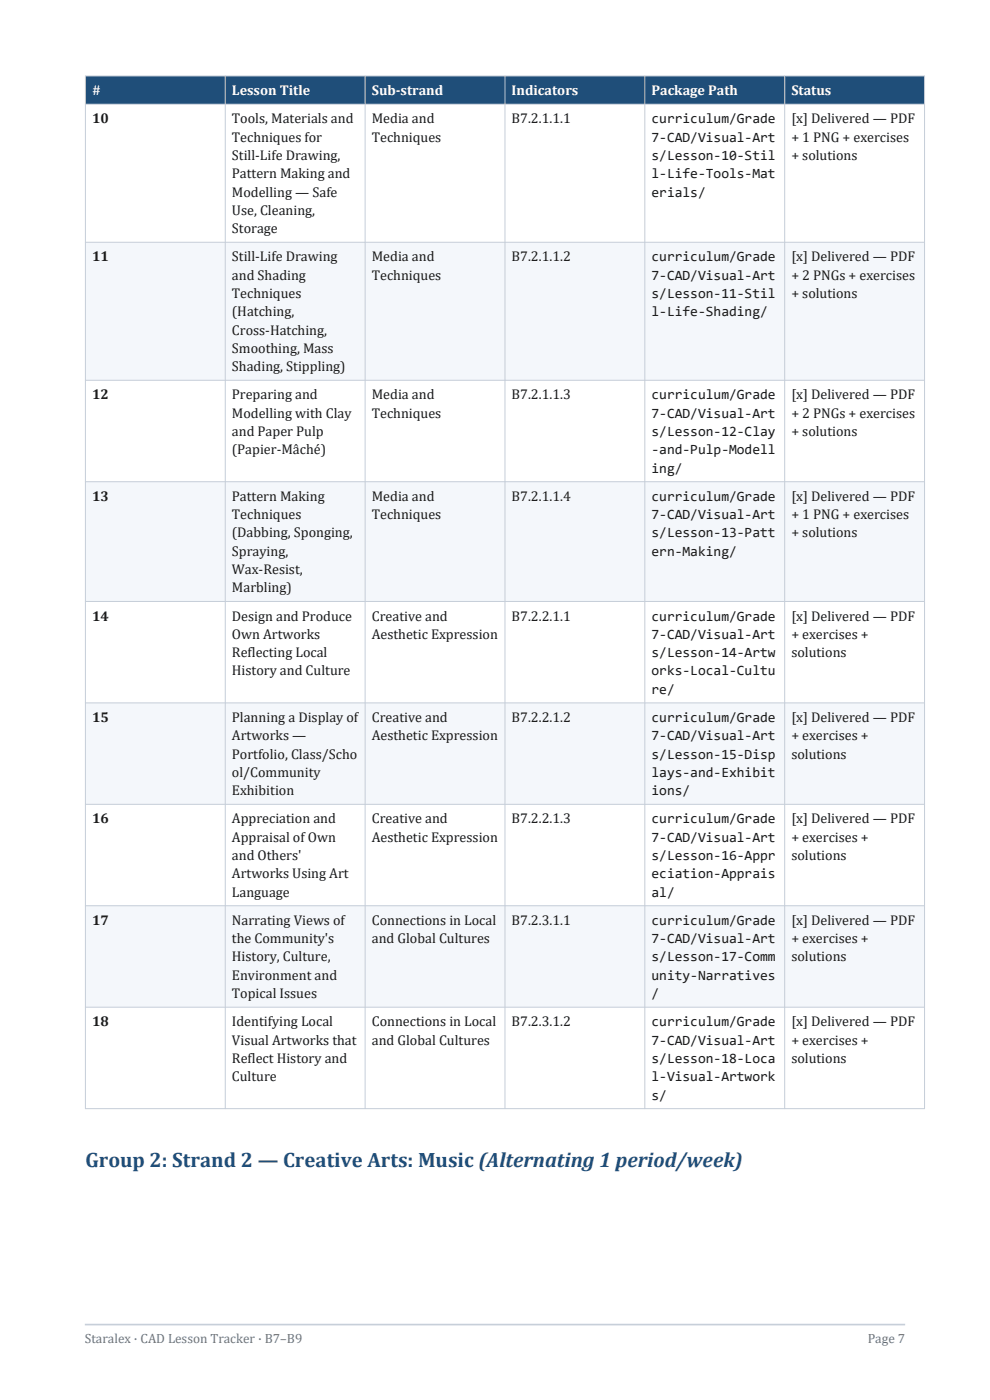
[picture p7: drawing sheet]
<svg xmlns="http://www.w3.org/2000/svg" width="210mm" height="297mm" viewBox="0 0 210 297" stroke-linecap="round" stroke-linejoin="round" font-family="sans-serif">
<defs><g id="words">
<text font-size="4.4" fill="#1f4e79" x="18.1" y="247.5">Group 2: Strand 2 — Creative Arts: Music (Alternating 1 period/week)</text>
<g font-size="3" fill="#fff">
<text x="19.5" y="20.2">#</text>
<text x="49.2" y="20.2">Lesson Title</text>
<text x="78.9" y="20.2">Sub-strand</text>
<text x="108.5" y="20.2">Indicators</text>
<text x="138.2" y="20.2">Package Path</text>
<text x="167.9" y="20.2">Status</text>
</g>
<g font-size="3" fill="#1a1a1a">
<text x="19.5" y="26.2">10</text>
<text x="49.2" y="26.2">Tools, Materials and</text>
<text x="78.9" y="26.2">Media and</text>
<text x="108.5" y="26.2">B7.2.1.1.1</text>
<text x="138.2" y="26.2">curriculum/Grade</text>
<text x="167.9" y="26.2">[x] Delivered — PDF</text>
<text x="49.2" y="30.1">Techniques for</text>
<text x="49.2" y="33.9">Still-Life Drawing,</text>
<text x="78.9" y="30.1">Techniques</text>
<text x="138.2" y="30.1">7-CAD/Visual-Art</text>
<text x="138.2" y="33.9">s/Lesson-10-Stil</text>
<text x="167.9" y="30.1">+ 1 PNG + exercises</text>
<text x="167.9" y="33.9">+ solutions</text>
<text x="49.2" y="37.8">Pattern Making and</text>
<text x="49.2" y="41.7">Modelling — Safe</text>
<text x="138.2" y="37.8">l-Life-Tools-Mat</text>
<text x="138.2" y="41.7">erials/</text>
<text x="49.2" y="45.6">Use, Cleaning,</text>
<text x="49.2" y="49.5">Storage</text>
<text x="19.5" y="55.5">11</text>
<text x="49.2" y="55.5">Still-Life Drawing</text>
<text x="49.2" y="59.3">and Shading</text>
<text x="78.9" y="55.5">Media and</text>
<text x="78.9" y="59.3">Techniques</text>
<text x="108.5" y="55.5">B7.2.1.1.2</text>
<text x="138.2" y="55.5">curriculum/Grade</text>
<text x="138.2" y="59.3">7-CAD/Visual-Art</text>
<text x="167.9" y="55.5">[x] Delivered — PDF</text>
<text x="167.9" y="59.3">+ 2 PNGs + exercises</text>
<text x="49.2" y="63.2">Techniques</text>
<text x="138.2" y="63.2">s/Lesson-11-Stil</text>
<text x="167.9" y="63.2">+ solutions</text>
<text x="49.2" y="67.1">(Hatching,</text>
<text x="49.2" y="71">Cross-Hatching,</text>
<text x="138.2" y="67.1">l-Life-Shading/</text>
<text x="49.2" y="74.9">Smoothing, Mass</text>
<text x="49.2" y="78.7">Shading, Stippling)</text>
<text x="19.5" y="84.7">12</text>
<text x="49.2" y="84.7">Preparing and</text>
<text x="49.2" y="88.6">Modelling with Clay</text>
<text x="78.9" y="84.7">Media and</text>
<text x="78.9" y="88.6">Techniques</text>
<text x="108.5" y="84.7">B7.2.1.1.3</text>
<text x="138.2" y="84.7">curriculum/Grade</text>
<text x="138.2" y="88.6">7-CAD/Visual-Art</text>
<text x="167.9" y="84.7">[x] Delivered — PDF</text>
<text x="167.9" y="88.6">+ 2 PNGs + exercises</text>
<text x="49.2" y="92.5">and Paper Pulp</text>
<text x="138.2" y="92.5">s/Lesson-12-Clay</text>
<text x="167.9" y="92.5">+ solutions</text>
<text x="49.2" y="96.4">(Papier-Mâché)</text>
<text x="138.2" y="96.4">-and-Pulp-Modell</text>
<text x="138.2" y="100.3">ing/</text>
<text x="19.5" y="106.3">13</text>
<text x="49.2" y="106.3">Pattern Making</text>
<text x="78.9" y="106.3">Media and</text>
<text x="108.5" y="106.3">B7.2.1.1.4</text>
<text x="138.2" y="106.3">curriculum/Grade</text>
<text x="167.9" y="106.3">[x] Delivered — PDF</text>
<text x="49.2" y="110.1">Techniques</text>
<text x="78.9" y="110.1">Techniques</text>
<text x="138.2" y="110.1">7-CAD/Visual-Art</text>
<text x="167.9" y="110.1">+ 1 PNG + exercises</text>
<text x="49.2" y="114">(Dabbing, Sponging,</text>
<text x="49.2" y="117.9">Spraying,</text>
<text x="138.2" y="114">s/Lesson-13-Patt</text>
<text x="138.2" y="117.9">ern-Making/</text>
<text x="167.9" y="114">+ solutions</text>
<text x="49.2" y="121.8">Wax-Resist,</text>
<text x="49.2" y="125.7">Marbling)</text>
<text x="19.5" y="131.7">14</text>
<text x="49.2" y="131.7">Design and Produce</text>
<text x="78.9" y="131.7">Creative and</text>
<text x="108.5" y="131.7">B7.2.2.1.1</text>
<text x="138.2" y="131.7">curriculum/Grade</text>
<text x="167.9" y="131.7">[x] Delivered — PDF</text>
<text x="49.2" y="135.5">Own Artworks</text>
<text x="78.9" y="135.5">Aesthetic Expression</text>
<text x="138.2" y="135.5">7-CAD/Visual-Art</text>
<text x="167.9" y="135.5">+ exercises +</text>
<text x="49.2" y="139.4">Reflecting Local</text>
<text x="49.2" y="143.3">History and Culture</text>
<text x="138.2" y="139.4">s/Lesson-14-Artw</text>
<text x="138.2" y="143.3">orks-Local-Cultu</text>
<text x="167.9" y="139.4">solutions</text>
<text x="138.2" y="147.2">re/</text>
<text x="19.5" y="153.2">15</text>
<text x="49.2" y="153.2">Planning a Display of</text>
<text x="78.9" y="153.2">Creative and</text>
<text x="108.5" y="153.2">B7.2.2.1.2</text>
<text x="138.2" y="153.2">curriculum/Grade</text>
<text x="167.9" y="153.2">[x] Delivered — PDF</text>
<text x="49.2" y="157.1">Artworks —</text>
<text x="49.2" y="160.9">Portfolio, Class/Scho</text>
<text x="78.9" y="157.1">Aesthetic Expression</text>
<text x="138.2" y="157.1">7-CAD/Visual-Art</text>
<text x="138.2" y="160.9">s/Lesson-15-Disp</text>
<text x="167.9" y="157.1">+ exercises +</text>
<text x="167.9" y="160.9">solutions</text>
<text x="49.2" y="164.8">ol/Community</text>
<text x="138.2" y="164.8">lays-and-Exhibit</text>
<text x="49.2" y="168.7">Exhibition</text>
<text x="138.2" y="168.7">ions/</text>
<text x="19.5" y="174.7">16</text>
<text x="49.2" y="174.7">Appreciation and</text>
<text x="49.2" y="178.6">Appraisal of Own</text>
<text x="78.9" y="174.7">Creative and</text>
<text x="78.9" y="178.6">Aesthetic Expression</text>
<text x="108.5" y="174.7">B7.2.2.1.3</text>
<text x="138.2" y="174.7">curriculum/Grade</text>
<text x="138.2" y="178.6">7-CAD/Visual-Art</text>
<text x="167.9" y="174.7">[x] Delivered — PDF</text>
<text x="167.9" y="178.6">+ exercises +</text>
<text x="49.2" y="182.5">and Others'</text>
<text x="138.2" y="182.5">s/Lesson-16-Appr</text>
<text x="167.9" y="182.5">solutions</text>
<text x="49.2" y="186.3">Artworks Using Art</text>
<text x="49.2" y="190.2">Language</text>
<text x="138.2" y="186.3">eciation-Apprais</text>
<text x="138.2" y="190.2">al/</text>
<text x="19.5" y="196.2">17</text>
<text x="49.2" y="196.2">Narrating Views of</text>
<text x="78.9" y="196.2">Connections in Local</text>
<text x="108.5" y="196.2">B7.2.3.1.1</text>
<text x="138.2" y="196.2">curriculum/Grade</text>
<text x="167.9" y="196.2">[x] Delivered — PDF</text>
<text x="49.2" y="200.1">the Community's</text>
<text x="49.2" y="204">History, Culture,</text>
<text x="78.9" y="200.1">and Global Cultures</text>
<text x="138.2" y="200.1">7-CAD/Visual-Art</text>
<text x="138.2" y="204">s/Lesson-17-Comm</text>
<text x="167.9" y="200.1">+ exercises +</text>
<text x="167.9" y="204">solutions</text>
<text x="49.2" y="207.9">Environment and</text>
<text x="138.2" y="207.9">unity-Narratives</text>
<text x="49.2" y="211.7">Topical Issues</text>
<text x="138.2" y="211.7">/</text>
<text x="19.5" y="217.7">18</text>
<text x="49.2" y="217.7">Identifying Local</text>
<text x="49.2" y="221.6">Visual Artworks that</text>
<text x="78.9" y="217.7">Connections in Local</text>
<text x="78.9" y="221.6">and Global Cultures</text>
<text x="108.5" y="217.7">B7.2.3.1.2</text>
<text x="138.2" y="217.7">curriculum/Grade</text>
<text x="138.2" y="221.6">7-CAD/Visual-Art</text>
<text x="167.9" y="217.7">[x] Delivered — PDF</text>
<text x="167.9" y="221.6">+ exercises +</text>
<text x="49.2" y="225.5">Reflect History and</text>
<text x="138.2" y="225.5">s/Lesson-18-Loca</text>
<text x="167.9" y="225.5">solutions</text>
<text x="49.2" y="229.4">Culture</text>
<text x="138.2" y="229.4">l-Visual-Artwork</text>
<text x="138.2" y="233.3">s/</text>
</g>
<g font-size="2.8" fill="#667085">
<text x="18" y="285">Staralex · CAD Lesson Tracker · B7–B9</text>
<text x="184.1" y="285">Page 7</text>
</g>
</g></defs>
<path d="M18 281h174" fill="none" stroke="#c5cdd8" stroke-width=".35"/>
<path d="M18.1 16.1h178v6h-178z" fill-rule="evenodd" fill="#1f4e79"/>
<path d="M18.1 22.1h178v29.3h-178z" fill-rule="evenodd" fill="#fff"/>
<path d="M18.1 51.4h178v29.3h-178z" fill-rule="evenodd" fill="#f4f7fb"/>
<path d="M18.1 80.7h178v21.5h-178z" fill-rule="evenodd" fill="#fff"/>
<path d="M18.1 102.2h178v25.4h-178z" fill-rule="evenodd" fill="#f4f7fb"/>
<path d="M18.1 127.6h178v21.5h-178z" fill-rule="evenodd" fill="#fff"/>
<path d="M18.1 149.1h178v21.5h-178z" fill-rule="evenodd" fill="#f4f7fb"/>
<path d="M18.1 170.6h178v21.6h-178z" fill-rule="evenodd" fill="#fff"/>
<path d="M18.1 192.2h178v21.5h-178z" fill-rule="evenodd" fill="#f4f7fb"/>
<path d="M18.1 213.7h178v21.5h-178z" fill-rule="evenodd" fill="#fff"/>
<g fill="none" stroke="#c5cdd8" stroke-width=".21">
<path d="M18.1 16.1h178v219.1h-178zM47.8 16.1v219.1M77.5 16.1v219.1M107.1 16.1v219.1M136.8 16.1v219.1M166.4 16.1v219.1M18.1 22.1h178M18.1 51.4h178M18.1 80.7h178M18.1 102.2h178M18.1 127.6h178M18.1 149.1h178"/>
<path d="M18.1 170.6h178M18.1 192.2h178M18.1 213.7h178"/>
</g>
<use href="#words"/>
</svg>
